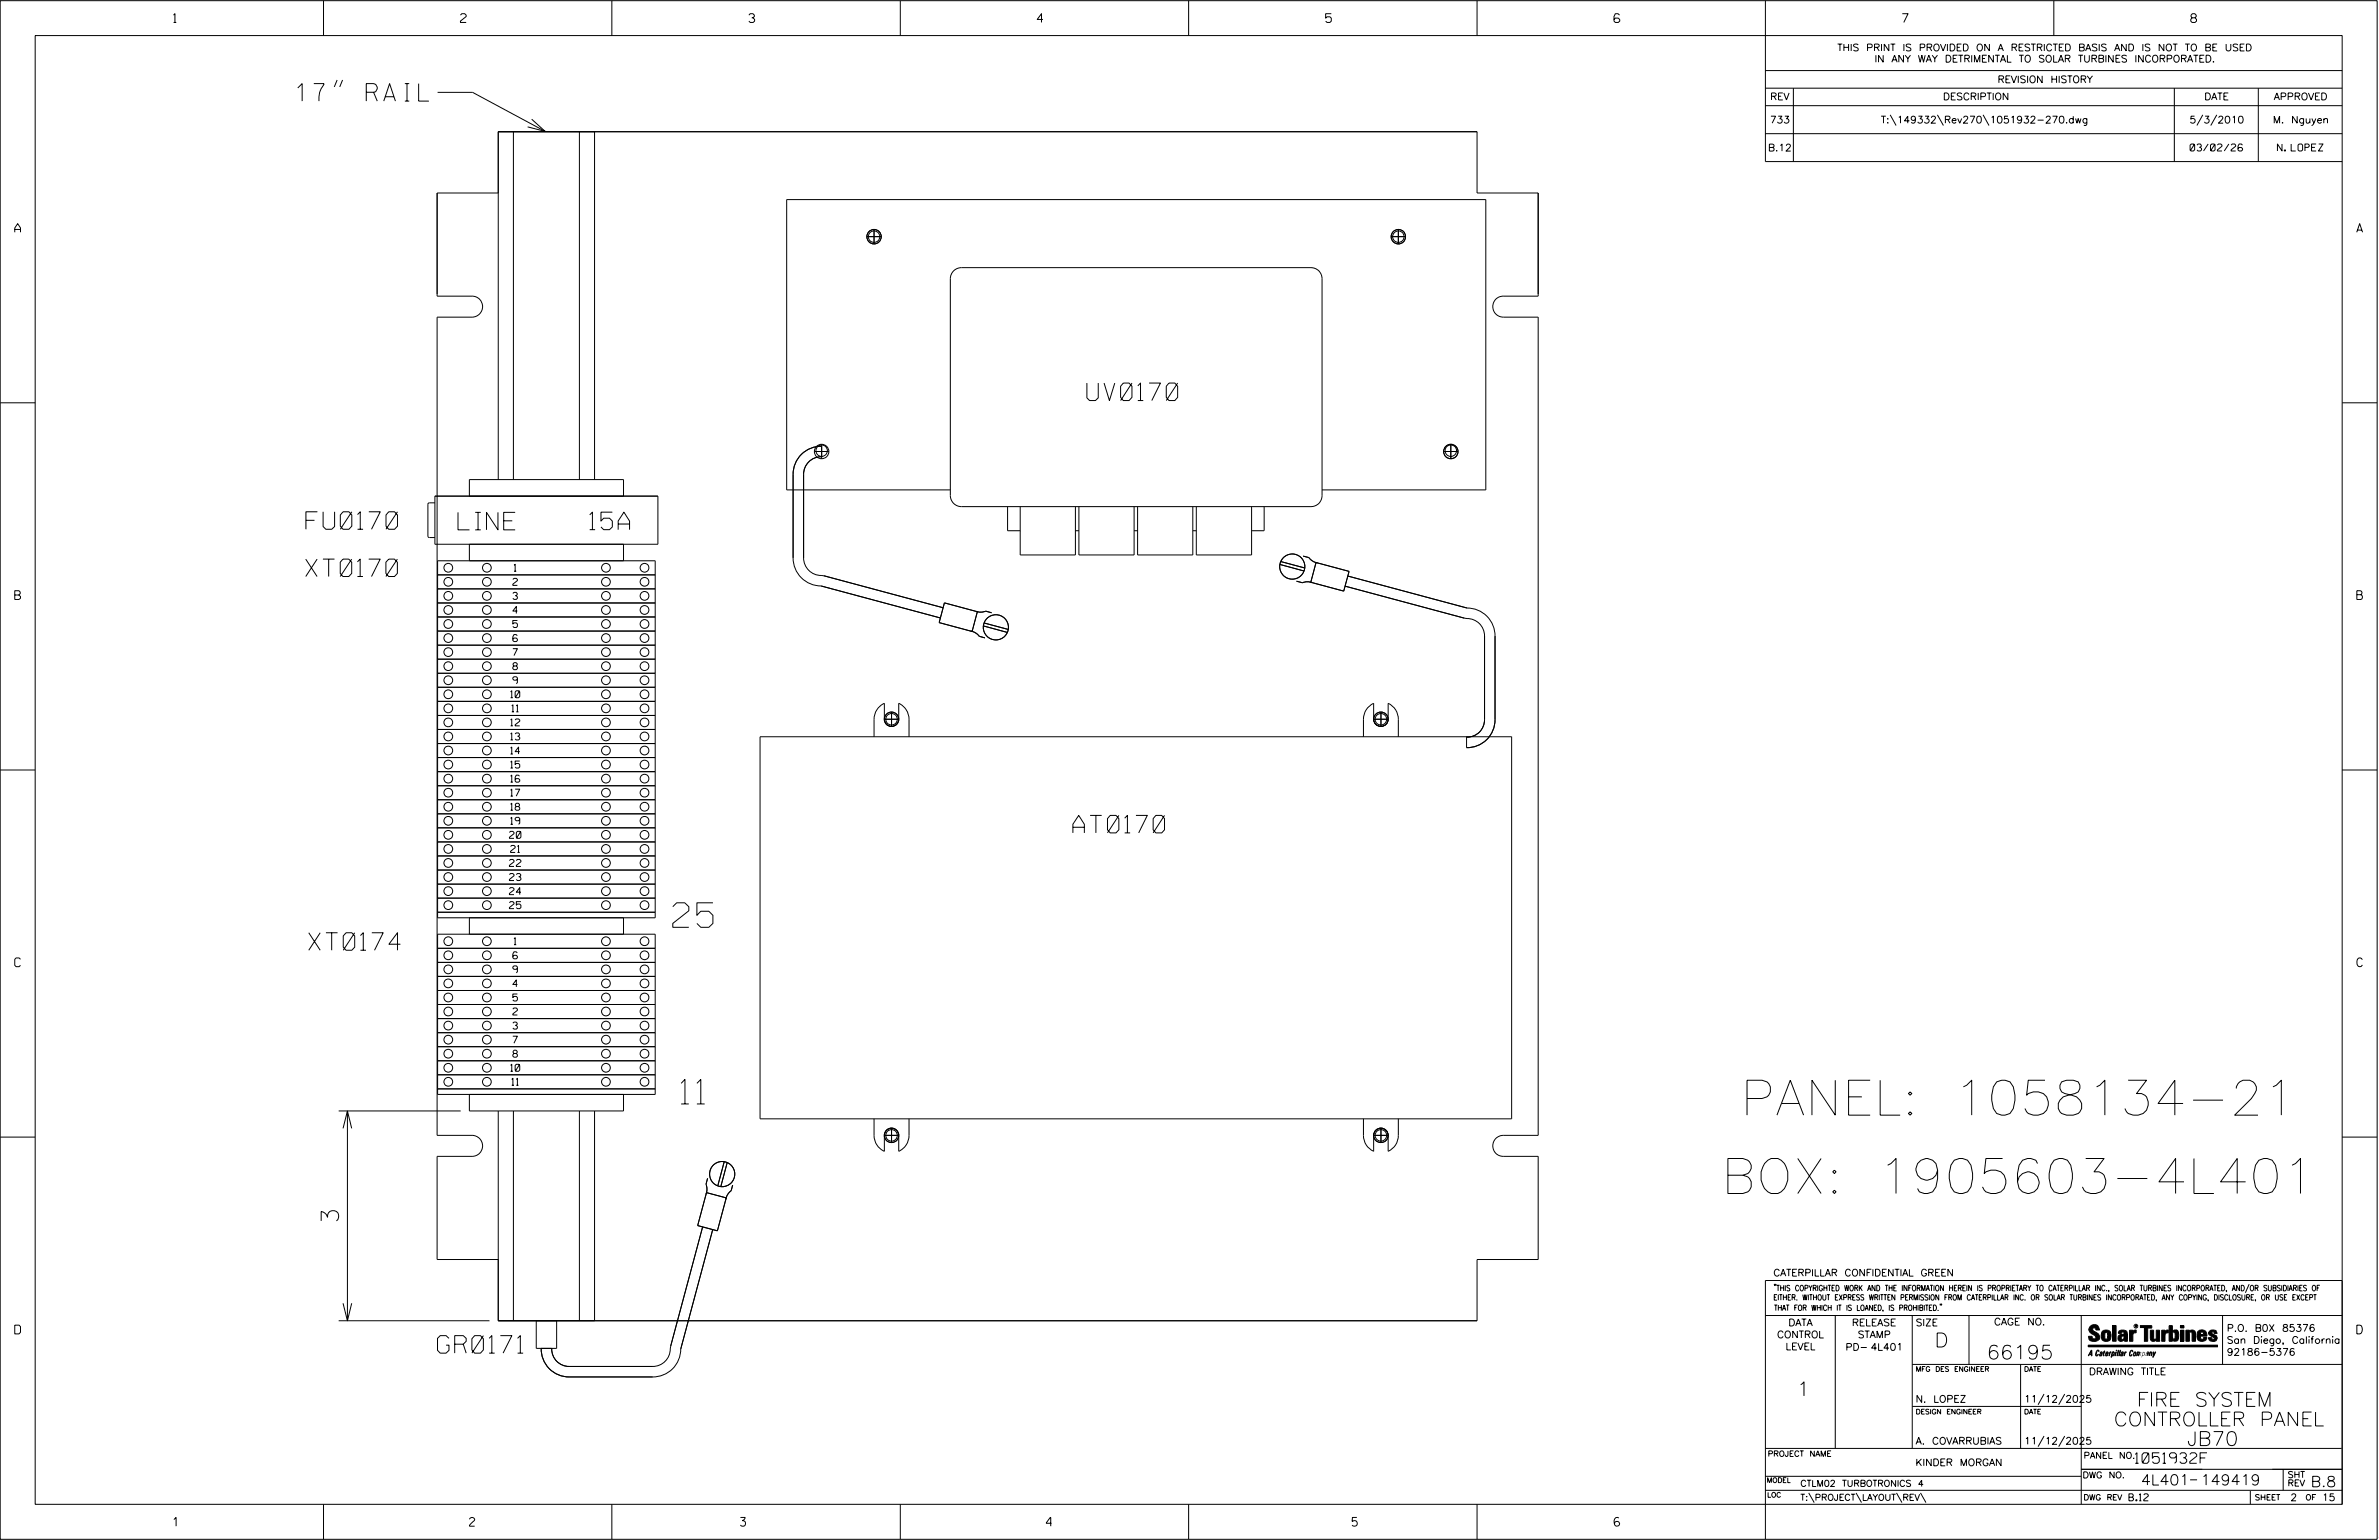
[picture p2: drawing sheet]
<svg xmlns="http://www.w3.org/2000/svg" width="864mm" height="559mm" viewBox="0 0 864 559" stroke-linecap="round" stroke-linejoin="round" font-family="sans-serif">
<defs><g id="words">
<g font-size="12.7">
<text x="631.8" y="404.6">PANEL: 1058134-21</text>
<text x="624.8" y="433.1">BOX: 1905603-4L401</text>
</g>
<g font-size="8.9">
<text x="244.2" y="336.5">25</text>
<text x="247.3" y="400.6">11</text>
</g>
<g font-size="6.3">
<text x="107.6" y="36.7">17&quot; RAIL</text>
<text x="394.5" y="145.3">UV0170</text>
<text x="111.1" y="192.1">FU0170</text>
<text x="166.3" y="192.2">LINE</text>
<text x="214.1" y="192.2">15A</text>
<text x="111" y="209.2">XT0170</text>
<text x="389.5" y="302.2">AT0170</text>
<text x="112.1" y="344.8">XT0174</text>
<text x="122.9" y="443" transform="rotate(-90 122.9 443)">3</text>
<text x="158.8" y="491">GR0171</text>
</g>
<g font-size="5.1">
<text x="702.3" y="488.8">D</text>
<text x="721.2" y="493.2">66195</text>
<text x="652.2" y="506.5">1</text>
<text x="775.7" y="510.3">FIRE SYSTEM</text>
<text x="764.3" y="517.4">CONTROLLER PANEL</text>
<text x="793.9" y="524.5">JB70</text>
</g>
<g font-size="3.8">
<text x="775.1" y="531">1051932F</text>
<text x="777.2" y="538.9">4L401</text>
<text x="798.8" y="538.9">149419</text>
<text x="838.8" y="539.5">B.8</text>
</g>
<g font-size="3.2">
<text x="63" y="8.2">1</text>
<text x="167.2" y="8.2">2</text>
<text x="271.8" y="8.2">3</text>
<text x="376.5" y="8.2">4</text>
<text x="481.2" y="8.2">5</text>
<text x="690.6" y="8.2">7</text>
<text x="795.3" y="8.2">8</text>
<text x="5.4" y="84.3">A</text>
<text x="855.5" y="84.3">A</text>
<text x="5.4" y="217.5">B</text>
<text x="855.6" y="217.5">B</text>
<text x="5.4" y="350.8">C</text>
<text x="855.6" y="350.8">C</text>
<text x="5.4" y="484">D</text>
<text x="855.6" y="484">D</text>
<text x="62.8" y="553.8">1</text>
<text x="170.4" y="553.8">2</text>
<text x="268.8" y="553.8">3</text>
<text x="379.8" y="553.8">4</text>
<text x="490.8" y="553.8">5</text>
<text x="585.9" y="553.8">6</text>
</g>
<g font-size="2.5">
<text x="666.9" y="18.5">THIS PRINT IS PROVIDED ON A RESTRICTED BASIS AND IS NOT TO BE USED</text>
<text x="680.5" y="22.6">IN ANY WAY DETRIMENTAL TO SOLAR TURBINES INCORPORATED.</text>
<text x="725.1" y="30">REVISION HISTORY</text>
<text x="642.6" y="36.3">REV</text>
<text x="705.3" y="36.3">DESCRIPTION</text>
<text x="800.2" y="36.3">DATE</text>
<text x="825.4" y="36.3">APPROVED</text>
<text x="642.5" y="44.7">733</text>
<text x="682.8" y="44.7">T:\149332\Rev270\1051932-270.dwg</text>
<text x="794.8" y="44.7">5/3/2010</text>
<text x="825.1" y="44.7">M. Nguyen</text>
<text x="641.8" y="54.8">B.12</text>
<text x="795" y="54.8">03/02/26</text>
<text x="826.7" y="54.8">N. LOPEZ</text>
<text x="186.6" y="207.3">1</text>
<text x="186.2" y="212.4">2</text>
<text x="186.2" y="217.5">3</text>
<text x="186.2" y="222.6">4</text>
<text x="186.2" y="227.7">5</text>
<text x="186.2" y="232.8">6</text>
<text x="186.2" y="237.9">7</text>
<text x="186.2" y="243">8</text>
<text x="186.2" y="248.1">9</text>
<text x="185.4" y="253.2">10</text>
<text x="185.4" y="263.4">12</text>
<text x="185.8" y="258.3">11</text>
<text x="185.4" y="268.5">13</text>
<text x="185.4" y="273.6">14</text>
<text x="185.4" y="278.7">15</text>
<text x="185.4" y="283.8">16</text>
<text x="185.4" y="288.9">17</text>
<text x="185.4" y="294">18</text>
<text x="185.4" y="299.1">19</text>
<text x="184.9" y="304.2">20</text>
<text x="185.4" y="309.3">21</text>
<text x="184.9" y="314.4">22</text>
<text x="184.9" y="319.5">23</text>
<text x="184.9" y="324.6">24</text>
<text x="184.9" y="329.7">25</text>
<text x="186.2" y="347.9">6</text>
<text x="186.6" y="342.8">1</text>
<text x="186.2" y="353">9</text>
<text x="186.2" y="358.1">4</text>
<text x="186.2" y="363.2">5</text>
<text x="186.2" y="368.3">2</text>
<text x="186.2" y="373.4">3</text>
<text x="186.2" y="378.5">7</text>
<text x="186.2" y="383.6">8</text>
<text x="185.4" y="388.7">10</text>
<text x="185.8" y="393.8">11</text>
<text x="643.8" y="463">CATERPILLAR CONFIDENTIAL GREEN</text>
<text x="645.1" y="485.5">CONTROL</text>
<text x="649.2" y="481.1">DATA</text>
<text x="672.3" y="481.1">RELEASE</text>
<text x="674.4" y="485.5">STAMP</text>
<text x="695.4" y="481.1">SIZE</text>
<text x="723.8" y="480.8">CAGE NO.</text>
<text x="808.4" y="483.1">P.O. B0X 85376</text>
<text x="648.2" y="489.8">LEVEL</text>
<text x="669.9" y="490">PD- 4L401</text>
<text x="808.4" y="487.5">San Diego, California</text>
<text x="808.4" y="491.8">92186-5376</text>
<text x="758.3" y="498.9">DRAWING TITLE</text>
<text x="695.4" y="508.9">N. LOPEZ</text>
<text x="734.8" y="508.9">11/12/2025</text>
<text x="695.4" y="524.1">A. COVARRUBIAS</text>
<text x="734.8" y="524.1">11/12/2025</text>
<text x="695.3" y="531.9">KINDER MORGAN</text>
<text x="772.8" y="544.6">B.12</text>
<text x="831.4" y="544.6">2</text>
<text x="842.9" y="544.6">15</text>
</g>
<g font-size="2.3">
<text x="756.4" y="529.2">PANEL NO.</text>
<text x="653.5" y="539.4">CTLM02 TURBOTRONICS 4</text>
<text x="756" y="536.3">DWG NO.</text>
<text x="830.4" y="539.3">REV</text>
<text x="830.4" y="536.2">SHT</text>
<text x="653.5" y="544.5">T:\PROJECT\LAYOUT\REV\</text>
</g>
<g font-size="2">
<text x="643.8" y="468.4">&quot;THIS COPYRIGHTED WORK AND THE INFORMATION HEREIN IS PROPRIETARY TO CATERPILLAR INC., SOLAR TURBINES INCORPORATED, AND/OR SUBSIDIARIES OF</text>
<text x="643.8" y="471.8">EITHER. WITHOUT EXPRESS WRITTEN PERMISSION FROM CATERPILLAR INC. OR SOLAR TURBINES INCORPORATED, ANY COPYING, DISCLOSURE, OR USE EXCEPT</text>
<text x="644" y="475.6">THAT FOR WHICH IT IS LOANED, IS PROHIBITED.&quot;</text>
<text x="641.7" y="528.5">PROJECT NAME</text>
<text x="756.3" y="544.3">DWG REV</text>
<text x="818.5" y="544.3">SHEET</text>
<text x="836.9" y="544.3">OF</text>
</g>
<g font-size="1.8">
<text x="695.4" y="497.6">MFG DES ENGINEER</text>
<text x="734.8" y="497.6">DATE</text>
<text x="695.4" y="513.1">DESIGN ENGINEER</text>
<text x="734.8" y="513.1">DATE</text>
<text x="641.3" y="538">MODEL</text>
<text x="641.5" y="543.3">LOC</text>
</g>
<text font-size=".9" x="775.1" y="481.7">R</text>
</g></defs>
<g fill="none" stroke="#000" stroke-width=".36">
<path d="M.1 .2h862.8v558.4h-862.8zM12.8 12.9h837.4v533h-837.4zM117.4 .2v12.7M222.1 .2v12.7M326.8 .2v12.7M431.5 .2v12.7M536.2 .2v12.7M587.9 5.5l-.5-.5h-1l-.5 1v1.7l.5 .4h1l.6-.4v-.6l-.6-.5h-1l-.5 .5M640.9 .2v58.4h209.3M745.6 .2v12.7M122.4 29l-1 2.5M124.4 29l-1.1 2.5"/>
<path d="M158.9 33.5h12.7l26.3 14.2M640.9 25.6h209.3M640.9 32h209.3M640.9 38.3h209.3M651 32v26.6M789.3 32v26.6M819.8 32v26.6M186.4 47.8v126.2M193 43.3l4.9 4.4-6.4-1.7M210.3 47.8v126.2M215.8 47.8v126.2M640.9 48.5h209.3"/>
<path d="M686.2 41.7l2.1 3.8M703.3 41.7l2.2 3.8M719.9 41.7l2.1 3.8M799.6 41.7l-2.1 3.8M804.7 41.7l-2.2 3.8M180.9 70h-22.2v37.5h12.7a3.8 3.8 0 0 1 3.8 3.8 3.8 3.8 0 0 1-3.8 3.8h-12.7v296.9h12.7a3.8 3.8 0 0 1 3.8 3.8 3.8 3.8 0 0 1-3.8 3.8h-12.7v37.4h22.2M314.7 85.9h5.2M317.3 83.3v5.2M346.2 98.3l1.3-.9 1.5-.3h126.9a4 4 0 0 1 4 4v78.7a4 4 0 0 1-4 4h-126.9a4 4 0 0 1-4-4v-78.7l.3-1.5zM505 85.9h5.2M507.6 83.3v5.2M.1 146.2h12.7"/>
<path d="M850.2 146.2h12.7M180.9 174v-126.2h355.3v22.2h22.2v37.5h-12.7a3.8 3.8 0 0 0-3.8 3.8 3.8 3.8 0 0 0 3.8 3.8h12.7v296.9h-12.7a3.8 3.8 0 0 0-3.8 3.8 3.8 3.8 0 0 0 3.8 3.8h12.7v37.4h-22.2v22.2h-355.3v-76.1M295.6 163.8h5.3M298.3 165.7a6.4 6.4 0 0 0-6.6 6.4v30.4a6.6 6.6 0 0 0 7.3 6.4l43.3 11.6M298.3 161.9a10.2 10.2 0 0 0-10.4 10.2v30.4a10.2 10.2 0 0 0 10.2 10.1l43.2 11.6M298.3 161.2v5.2M345 177.8h-59.4v-105.4h253.8v105.4h-59.5M524.1 163.8h5.2M526.7 161.2v5.2M157.9 182.5h-2l-.6 .5v11.6l.6 .5h2M157.9 180h80.9v17.5h-80.9zM170.4 180v-6h55.9v6"/>
<path d="M170.4 197.5v6M226.3 197.5v6M365.8 183.8v8.8h4.5M370.3 183.8v17.6h20.1v-17.6M390.4 192.6h1.3M391.7 183.8v17.6h20v-17.6M411.7 192.6h1.3M413 183.8v17.6h20v-17.6M433 192.6h1.3M434.3 183.8v17.6h20v-17.6M458.9 183.8v8.8h-4.6M158.9 203.5h78.9v129.5h-78.9z"/>
<path d="M158.9 208.6h78.9M158.9 213.7h78.9M158.9 218.8h78.9M342.8 218.8l12 3.2-1.9 7.1-12-3.2zM464.6 204.8l8.8 2.4M464.9 203.8l8.7 2.3M470.6 210.9l2.2 .6 1.7-.4 1.8 .3M473.1 201.8l2 .5 1.4 1.3 1.7 .7M477.7 204.1l12 3.2-1.9 7.2-12-3.2zM489.3 209l43.3 11.6a10.1 10.1 0 0 1 10.1 10.2v30.3a10.1 10.1 0 0 1-10.3 10.2v-3.8a6.3 6.3 0 0 0 6.5-6.4v-30.3a6.6 6.6 0 0 0-7.3-6.5l-43.3-11.6M158.9 223.9h78.9M158.9 229h78.9"/>
<path d="M158.9 234.1h78.9M158.9 239.2h78.9M352.4 229l1.7 .6 1.4 1.3 2 .6M354.3 221.8l1.8 .3 1.7-.3 2.2 .6M357 227.1l8.7 2.4M357.3 226.1l8.7 2.3M158.9 244.3h78.9M158.9 249.4h78.9M158.9 254.5h78.9M158.9 259.6h78.9M323.6 258.4v5.2M501.3 258.4v5.2"/>
<path d="M.1 279.4h12.7M158.9 264.7h78.9M158.9 269.8h78.9M158.9 274.9h78.9M158.9 280h78.9M275.9 267.3h272.8v138.7h-272.8zM321 261a2.61 2.61 0 0 0 2.6 2.6 2.61 2.61 0 0 0 2.6-2.6M321 261v-5.8a6.4 6.4 0 0 0-3.7 5.8v6.3M321 261h5.2M326.2 261v-5.8a6.4 6.4 0 0 1 3.8 5.8v6.3M498.7 261a2.63 2.63 0 0 0 2.6 2.6 2.63 2.63 0 0 0 2.6-2.6M498.7 261v-5.8a6.3 6.3 0 0 0-3.8 5.8v6.3"/>
<path d="M498.7 261h5.2M503.9 261v-5.8a6.3 6.3 0 0 1 3.7 5.8v6.3M850.2 279.4h12.7M158.9 285.1h78.9M158.9 290.2h78.9M158.9 295.3h78.9M158.9 300.4h78.9M158.9 305.5h78.9M158.9 310.6h78.9M158.9 315.7h78.9M158.9 339h78.9v58.1h-78.9zM158.9 320.8h78.9"/>
<path d="M158.9 325.9h78.9M158.9 331h78.9M170.4 333v6M226.3 333v6M158.9 344.1h78.9M158.9 349.2h78.9M158.9 354.3h78.9M158.9 359.4h78.9M158.9 364.5h78.9M158.9 369.6h78.9M158.9 374.7h78.9M158.9 379.8h78.9"/>
<path d="M158.9 395.1h78.9M158.9 384.9h78.9M158.9 390h78.9M226.3 397.1v6h-55.9v-6M.1 412.6h12.7M122.9 403.1h44.3M124.5 409.4l1.6-6.3 1.6 6.3M126.1 403.1v76.1M186.4 403.1v76.1M210.3 403.1v76.1M215.8 403.1v76.1M317.3 406v6a6.3 6.3 0 0 0 3.7 5.8v-5.8"/>
<path d="M321 412a2.61 2.61 0 0 1 2.6-2.6 2.61 2.61 0 0 1 2.6 2.6M321 412h5.2M323.6 409.4v5.2M330 406v6a6.3 6.3 0 0 1-3.8 5.8v-5.8M494.9 406v6a6.2 6.2 0 0 0 3.8 5.8v-5.8M498.7 412h5.2M498.7 412a2.63 2.63 0 0 1 2.6-2.6 2.63 2.63 0 0 1 2.6 2.6M501.3 409.4v5.2M507.6 406v6a6.2 6.2 0 0 1-3.7 5.8v-5.8M850.2 412.6h12.7M256.5 432.8l7.1 1.9-3.2 11.9-7.1-1.9zM256.9 427.6l-.6 2.1 .3 1.8-.3 1.7"/>
<path d="M262.9 421.6l-2.3 8.7M264 421.9l-2.3 8.7M266 430l-.6 2-1.2 1.4-.7 1.8M255.1 445.2l-11.6 43.3a6.7 6.7 0 0 1-6.5 7.3h-30.4a6.3 6.3 0 0 1-6.3-6.5M258.7 446.2l-11.6 43.3a10.1 10.1 0 0 1-10.1 10.1h-30.4a10.1 10.1 0 0 1-10.1-10.3M122.9 479.2h54.8M124.5 472.9l1.6 6.3 1.6-6.3M194.7 479.2v10.1h7.4v-10.1M640.9 477.3h209.3M644.2 466.1l-.1 .4M644.7 466.1l-.2 .4M666.2 477.3v48.3"/>
<path d="M694.2 477.3v48.3M704.4 473.3l-.1 .4M704.8 473.3l-.1 .4M714.8 477.3v17.8M755.5 477.3v68.6M806.8 477.3v17.8M816.5 466l-1.4 3.1M850.2 464.6h-209.3v94M850.2 464.8v81.1M694.2 495.1h156M733.5 495.1v30.5M758.6 481.4a2.02 2.02 0 0 1 3.1-.1l.5 1.3h-1.3l-.2-.6-.4-.2-.6 .1-.1 .4 .4 .7a2.46 2.46 0 0 1 2.2 2.9 2.83 2.83 0 0 1-3.8 .3l-.3-1.3h1.3l.2 .7 .6 .3 .5-.2 .2-.5-.4-.6-1.9-1.2-.4-.9z"/>
<path d="M759.2 491.3h-.7l.7-1.2v1.9h.2l-.1-2.1-1.3 2.1 .5-.5h.7M761.3 490l.3-.2 .4 .3-.1 .3-.3-.4-.4 .3-.3 1.6h.4l.4-.5-.3 .6-.4 .1-.3-.4zM762.6 490.6l.5-.1-.1 1.4h-.9a.74 .74 0 0 1 .9-.8l-.3 .7-.5 .1 .2-.5 .6-.2v-.5l-.7 .2zM763 483.2a2.17 2.17 0 0 1 3.1 0l.3 1.4-.3 1.5a2.17 2.17 0 0 1-3.1 0l-.3-1.5zM763.6 490.5l.4-.4 .2 .6h-.3l-.3 .9 .2 .4-.3-.1zM764.1 483.7l.5-.4 .4 .3v2.2l-.4 .2-.5-.2zM764.6 491.1l.6 .2v-.7l-.4-.1-.4 .6-.1 .8h.6M764.6 491.1l-.1 .8h.4M764.6 482.6v.8M764.8 490.7l.4 .1v.3h-.6zM765 491.5l-.1 .4zM766 490.5l-.5 1.5z"/>
<path d="M766 490.8l.4-.3-.4 .4M766.9 481h1.3v5.7h-1.3zM767 490.8l.5 .1-.3 .8-.4 .2zM767.3 490.5h-.5l-.5 2M767.3 490.5a.8 .8 0 0 1 .2 1 .8 .8 0 0 1-.9 .4l-.1 .6M767.3 490.5l-.1 .2M768.1 490.5l-.4 1.5zM768.2 489.9h.3l-.1 .2h-.2zM769 489.9l-.5 2.1zM769.7 489.9l-.6 2.1zM770.1 491.4l.5-.3-.5 .8zM770.4 491.9h.1"/>
<path d="M770.6 491.1l.1-.4-.7 .2 .1-.3 .6-.1 .2 .3-.5 1.1M770.6 491.1a.74 .74 0 0 0-.8 .8h.6M771 484.8h-.7l-.3 .6 .4 .7 .5-.3 .1-2.4h-.8l-.1 .4h-1.2a1.71 1.71 0 0 1 1.8-1.3 1.71 1.71 0 0 1 1.6 1.4v2.8h-1.1l-.1-.6M771 484.2l-1.5 .1a1.41 1.41 0 0 0 0 2.4l.5 .1 1.1-.7M771.2 486.1h-.1M771.4 490.5l.1 .3 .4-.3-.9 1.5zM771.5 490.8h.1M773 482.7h1.2v.5l.5-.5 .7-.1v1h-.6l-.5 .4-.1 2.7h-1.2zM773.3 490.3l.6-.4 .4 .2-.1 .4-.3-.4a1.28 1.28 0 0 0-.5 1.8l.6-.4-.1 .4-.8 .1zM774.7 490.8l.5-.3a.88 .88 0 0 1 .2 .9 .88 .88 0 0 1-.7 .7l-.2-.2zM774.8 490.9h.5l-.3 1h-.3l-.2-.2zM775.2 490.5l-.1 .2"/>
<path d="M776.8 481h4.3v.9h-1.5v4.8h-1.3M776.8 490.6l-.8 .2v-.3l-.4 1.5 .8-1.3v1.3l.3-1.2M779.3 491.1h.4M779.6 490.5h.3l-.3 1.4M779.6 490.7h.2l-.1 .4M779.7 491.1l-.1 .4M779.7 491.1l-.4 .2M780.1 492l.4-1.5 .1 .3 .3-.3 .3 .2-.3 1.3v-1.3l-.7 1.3M780.6 482.7h1.2v2.7l.1 .4 .4 .3 .4-.7v-2.7h1.2l.1 4h-1.3v-.5l-1.1 .6-.7-.3-.3-.7zM781.6 492.5l1-2-.8 1.3-.2-1.3-.2 2M784.7 482.7h1.2v.5l.5-.5 .7-.1v1h-.5l-.6 .4-.1 2.7h-1.2zM787.4 481h1.2v2a1.4 1.4 0 0 1 2.2 .2l.1 1.4-.4 1.9-1.5 .1-.4-.5v-1l.5 .9 .5-.3v-2.1l-.5-.4-.5 .7v2.8h-1.2z"/>
<path d="M791.5 482.7h1.3v4h-1.3zM791.5 481h1.3v.9h-1.3zM793.5 482.7h1.3v.4l.7-.5 1.1 .2 .4 .6v3.3h-1.2l-.3-3.4-.7 .2v3.2h-1.3zM794.8 483.1h.1M797.7 483.2a1.92 1.92 0 0 1 2.4-.5 1.92 1.92 0 0 1 1 2.1h-2.3v.8l.6 .5 .5-.3v-.5h1.2a1.83 1.83 0 0 1-2.1 1.4 1.83 1.83 0 0 1-1.5-2.1zM798.8 484.2v.6M799.1 483.4h.6l.2 .8h-1.1zM804.6 482.9a1.84 1.84 0 0 0-2.9 .8 3.3 3.3 0 0 0 2.2 1.9l-.5 .5-.4-.3-.1-.4h-1.2l.1 .6a1.92 1.92 0 0 0 2.9 .4M804.9 483.8h-1.2l-.2-.6-.5 .1-.1 .3 .1 .3 1.8 .9M805.1 488.1h-47.1v.6h47.1M694.2 510.3h61.3M742 505.8l-2.2 3.9"/>
<path d="M749.5 505.8l-2.2 3.9M640.9 525.6h209.2M640.9 535.7h114.6M742 521.1l-2.2 3.8M749.5 521.1l-2.2 3.8M755.5 533.2h94.7M795 537h2.6M828.8 533.2v7.6M117.4 545.9v12.7M222.1 545.9v12.7M326.8 545.9v12.7M431.5 545.9v12.7"/>
<path d="M536.2 545.9v12.7M640.9 540.8h209.3M656.6 541.7l2 3.5M673.8 541.7l1.9 3.5M688.4 541.7l2 3.5M697.2 541.7l1.9 3.5M816.9 541v4.9"/>
<circle cx="317.3" cy="85.9" r="2.61"/>
<circle cx="317.3" cy="85.9" r="2.08"/>
<circle cx="507.6" cy="85.9" r="2.61"/>
<circle cx="507.6" cy="85.9" r="2.07"/>
<circle cx="298.3" cy="163.5" r="2.08"/>
<circle cx="298.3" cy="163.8" r="2.62"/>
<circle cx="526.7" cy="163.8" r="2.62"/>
<circle cx="526.7" cy="163.5" r="2.09"/>
<circle cx="162.7" cy="206" r="1.59"/>
<circle cx="162.7" cy="216.2" r="1.59"/>
<circle cx="162.7" cy="211.1" r="1.59"/>
<circle cx="176.7" cy="216.2" r="1.59"/>
<circle cx="176.7" cy="206" r="1.59"/>
<circle cx="176.7" cy="211.1" r="1.59"/>
<circle cx="220" cy="206" r="1.58"/>
<circle cx="220" cy="216.2" r="1.58"/>
<circle cx="220" cy="211.1" r="1.58"/>
<circle cx="234" cy="206" r="1.58"/>
<circle cx="234" cy="216.2" r="1.58"/>
<circle cx="234" cy="211.1" r="1.58"/>
<circle cx="469.1" cy="205.6" r="4.6"/>
<circle cx="162.7" cy="226.4" r="1.59"/>
<circle cx="162.7" cy="231.5" r="1.59"/>
<circle cx="162.7" cy="221.3" r="1.59"/>
<circle cx="162.7" cy="236.6" r="1.59"/>
<circle cx="176.7" cy="226.4" r="1.59"/>
<circle cx="176.7" cy="221.3" r="1.59"/>
<circle cx="176.7" cy="231.5" r="1.59"/>
<circle cx="176.7" cy="236.6" r="1.59"/>
<circle cx="220" cy="226.4" r="1.58"/>
<circle cx="220" cy="231.5" r="1.58"/>
<circle cx="220" cy="221.3" r="1.58"/>
<circle cx="220" cy="236.6" r="1.58"/>
<circle cx="234" cy="226.4" r="1.58"/>
<circle cx="234" cy="231.5" r="1.58"/>
<circle cx="234" cy="221.3" r="1.58"/>
<circle cx="234" cy="236.6" r="1.58"/>
<circle cx="361.5" cy="227.6" r="4.6"/>
<circle cx="162.7" cy="251.9" r="1.59"/>
<circle cx="162.7" cy="257" r="1.59"/>
<circle cx="162.7" cy="241.7" r="1.59"/>
<circle cx="162.7" cy="246.8" r="1.59"/>
<circle cx="176.7" cy="251.9" r="1.59"/>
<circle cx="176.7" cy="241.7" r="1.59"/>
<circle cx="176.7" cy="257" r="1.59"/>
<circle cx="176.7" cy="246.8" r="1.59"/>
<circle cx="220" cy="251.9" r="1.58"/>
<circle cx="220" cy="257" r="1.58"/>
<circle cx="220" cy="241.7" r="1.58"/>
<circle cx="220" cy="246.8" r="1.58"/>
<circle cx="234" cy="251.9" r="1.58"/>
<circle cx="234" cy="257" r="1.58"/>
<circle cx="234" cy="241.7" r="1.58"/>
<circle cx="234" cy="246.8" r="1.58"/>
<circle cx="162.7" cy="277.4" r="1.59"/>
<circle cx="162.7" cy="267.2" r="1.59"/>
<circle cx="162.7" cy="272.3" r="1.59"/>
<circle cx="162.7" cy="262.1" r="1.59"/>
<circle cx="176.7" cy="277.4" r="1.59"/>
<circle cx="176.7" cy="267.2" r="1.59"/>
<circle cx="176.7" cy="272.3" r="1.59"/>
<circle cx="176.7" cy="262.1" r="1.59"/>
<circle cx="220" cy="267.2" r="1.58"/>
<circle cx="220" cy="277.4" r="1.58"/>
<circle cx="220" cy="272.3" r="1.58"/>
<circle cx="220" cy="262.1" r="1.58"/>
<circle cx="234" cy="267.2" r="1.58"/>
<circle cx="234" cy="277.4" r="1.58"/>
<circle cx="234" cy="272.3" r="1.58"/>
<circle cx="234" cy="262.1" r="1.58"/>
<circle cx="323.6" cy="261" r="2.09"/>
<circle cx="323.6" cy="261" r="2.61"/>
<circle cx="501.3" cy="261" r="2.09"/>
<circle cx="501.3" cy="261" r="2.61"/>
<circle cx="162.7" cy="292.7" r="1.59"/>
<circle cx="162.7" cy="282.5" r="1.59"/>
<circle cx="162.7" cy="297.8" r="1.59"/>
<circle cx="162.7" cy="287.6" r="1.59"/>
<circle cx="176.7" cy="292.7" r="1.59"/>
<circle cx="176.7" cy="282.5" r="1.59"/>
<circle cx="176.7" cy="297.8" r="1.59"/>
<circle cx="176.7" cy="287.6" r="1.59"/>
<circle cx="220" cy="282.5" r="1.58"/>
<circle cx="220" cy="292.7" r="1.58"/>
<circle cx="220" cy="297.8" r="1.58"/>
<circle cx="220" cy="287.6" r="1.58"/>
<circle cx="234" cy="282.5" r="1.58"/>
<circle cx="234" cy="292.7" r="1.58"/>
<circle cx="234" cy="297.8" r="1.58"/>
<circle cx="234" cy="287.6" r="1.58"/>
<circle cx="162.7" cy="313.1" r="1.59"/>
<circle cx="162.7" cy="302.9" r="1.59"/>
<circle cx="162.7" cy="308" r="1.59"/>
<circle cx="162.7" cy="318.2" r="1.59"/>
<circle cx="176.7" cy="313.1" r="1.59"/>
<circle cx="176.7" cy="302.9" r="1.59"/>
<circle cx="176.7" cy="308" r="1.59"/>
<circle cx="176.7" cy="318.2" r="1.59"/>
<circle cx="220" cy="313.1" r="1.58"/>
<circle cx="220" cy="302.9" r="1.58"/>
<circle cx="220" cy="308" r="1.58"/>
<circle cx="220" cy="318.2" r="1.58"/>
<circle cx="234" cy="313.1" r="1.58"/>
<circle cx="234" cy="302.9" r="1.58"/>
<circle cx="234" cy="308" r="1.58"/>
<circle cx="234" cy="318.2" r="1.58"/>
<circle cx="162.7" cy="328.4" r="1.59"/>
<circle cx="162.7" cy="323.3" r="1.59"/>
<circle cx="176.7" cy="328.4" r="1.59"/>
<circle cx="176.7" cy="323.3" r="1.59"/>
<circle cx="220" cy="328.4" r="1.58"/>
<circle cx="220" cy="323.3" r="1.58"/>
<circle cx="234" cy="328.4" r="1.58"/>
<circle cx="234" cy="323.3" r="1.58"/>
<circle cx="162.7" cy="341.5" r="1.59"/>
<circle cx="162.7" cy="356.8" r="1.59"/>
<circle cx="162.7" cy="346.6" r="1.59"/>
<circle cx="162.7" cy="351.7" r="1.59"/>
<circle cx="176.7" cy="341.5" r="1.59"/>
<circle cx="176.7" cy="346.6" r="1.59"/>
<circle cx="176.7" cy="356.8" r="1.59"/>
<circle cx="176.7" cy="351.7" r="1.59"/>
<circle cx="220" cy="341.5" r="1.58"/>
<circle cx="220" cy="346.6" r="1.58"/>
<circle cx="220" cy="356.8" r="1.58"/>
<circle cx="220" cy="351.7" r="1.58"/>
<circle cx="234" cy="341.5" r="1.58"/>
<circle cx="234" cy="346.6" r="1.58"/>
<circle cx="234" cy="356.8" r="1.58"/>
<circle cx="234" cy="351.7" r="1.58"/>
<circle cx="162.7" cy="367" r="1.59"/>
<circle cx="162.7" cy="362" r="1.59"/>
<circle cx="162.7" cy="372.1" r="1.59"/>
<circle cx="162.7" cy="377.2" r="1.59"/>
<circle cx="176.7" cy="367" r="1.59"/>
<circle cx="176.7" cy="372.1" r="1.59"/>
<circle cx="176.7" cy="362" r="1.59"/>
<circle cx="176.7" cy="377.2" r="1.59"/>
<circle cx="220" cy="367" r="1.58"/>
<circle cx="220" cy="372.1" r="1.58"/>
<circle cx="220" cy="361.9" r="1.58"/>
<circle cx="220" cy="377.2" r="1.58"/>
<circle cx="234" cy="367" r="1.58"/>
<circle cx="234" cy="361.9" r="1.58"/>
<circle cx="234" cy="372.1" r="1.58"/>
<circle cx="234" cy="377.2" r="1.58"/>
<circle cx="162.7" cy="392.5" r="1.59"/>
<circle cx="162.7" cy="382.3" r="1.59"/>
<circle cx="162.7" cy="387.5" r="1.59"/>
<circle cx="176.7" cy="392.5" r="1.59"/>
<circle cx="176.7" cy="387.5" r="1.59"/>
<circle cx="176.7" cy="382.3" r="1.59"/>
<circle cx="220" cy="392.5" r="1.58"/>
<circle cx="220" cy="382.3" r="1.58"/>
<circle cx="220" cy="387.5" r="1.58"/>
<circle cx="234" cy="392.5" r="1.58"/>
<circle cx="234" cy="382.3" r="1.58"/>
<circle cx="234" cy="387.5" r="1.58"/>
<circle cx="323.6" cy="412" r="2.09"/>
<circle cx="323.6" cy="412" r="2.62"/>
<circle cx="501.3" cy="412" r="2.62"/>
<circle cx="501.3" cy="412" r="2.09"/>
<circle cx="262.2" cy="426" r="4.6"/>
<circle cx="775.4" cy="481.2" r=".69"/>
</g>
<g fill="#000">
<path d="M768.1 490.5l-.4 1.5zM768.2 489.9h.3l-.1 .2h-.2zM769 489.9l-.5 2.1zM769.7 489.9l-.6 2.1zM791.5 481h1.3v.9h-1.3zM791.5 482.7h1.3v4h-1.3zM758 488.1h47.1v.6h-47.1z"/>
<path d="M759.2 489.9l-1.2 2.1 .5-.5h.7v.5h.2zM759.2 490.1v1.2h-.7z" fill-rule="evenodd"/>
<path d="M758.6 481.4a2.02 2.02 0 0 1 3.1-.1l.5 1.3h-1.3l-.2-.6-.4-.2-.6 .1-.1 .4 .4 .7a2.46 2.46 0 0 1 2.2 2.9 2.83 2.83 0 0 1-3.8 .3l-.3-1.3h1.3l.2 .7 .6 .3 .5-.2 .2-.5-.4-.6-1.9-1.2-.4-.9z" fill-rule="evenodd"/>
<path d="M761.3 490l.3-.2 .4 .3-.1 .3-.3-.4-.4 .3-.3 1.6h.4l.4-.5-.3 .6-.4 .1-.3-.4z" fill-rule="evenodd"/>
<path d="M762.6 490.6l.5-.1-.1 1.4h-.9a.74 .74 0 0 1 .9-.8l-.6 .3-.2 .5 .5-.1 .3-.6v-.5l-.7 .2z" fill-rule="evenodd"/>
<path d="M763.6 490.5l.4-.4 .2 .6h-.3l-.3 .9 .2 .4-.3-.1z" fill-rule="evenodd"/>
<path d="M764.8 490.5l.5 .3-.1 .5h-.6l.6-.2v-.3l-.4-.1-.3 1.2h.4l.3-.4-.6 .6-.3-.2v-.4z" fill-rule="evenodd"/>
<path d="M763 483.2a2.17 2.17 0 0 1 3.1 0l.3 1.4-.3 1.5a2.17 2.17 0 0 1-3.1 0l-.3-1.5zM764.1 483.7v2.1l.5 .2 .4-.2v-2.2l-.4-.3z" fill-rule="evenodd"/>
<path d="M766 490.5v.3l.4-.1-.4 .2-.5 1.1z" fill-rule="evenodd"/>
<path d="M766.8 490.5l-.5 2 .3-.6a.71 .71 0 0 0 .9-.5 .71 .71 0 0 0-.4-.9zM767 490.8l.5 .1-.3 .8-.4 .2z" fill-rule="evenodd"/>
<path d="M766.9 481h1.3v5.7h-1.3z" fill-rule="evenodd"/>
<path d="M770.1 490.6l.6-.1 .2 .3-.4 1.2-.5 .1-.2-.5 .3-.5h.5l-.7 .5v.3l.4-.1 .4-.9-.5-.2-.2 .2z" fill-rule="evenodd"/>
<path d="M769.4 482.8l-.5 1h1.2l.1-.4h.8v.8l-1.5 .1a1.41 1.41 0 0 0 0 2.4l.5 .1 1.1-.7 .1 .6h1.1v-2.8a1.79 1.79 0 0 0-2.4-1.2zM770.3 484.8h.7l-.1 1-.5 .3-.4-.7z" fill-rule="evenodd"/>
<path d="M771.4 490.5l.1 .3 .4-.3-.9 1.5z" fill-rule="evenodd"/>
<path d="M773 482.7h1.2v.5l.5-.5 .7-.1v1h-.6l-.5 .4-.1 2.7h-1.2z" fill-rule="evenodd"/>
<path d="M773.3 490.3l.6-.4 .4 .2-.1 .4-.3-.4a1.28 1.28 0 0 0-.5 1.8l.6-.4-.3 .5h-.6z" fill-rule="evenodd"/>
<path d="M774.7 490.8l-.2 1.1h.7a.96 .96 0 0 0 0-1.4zM774.8 490.9h.5l-.1 .6-.5 .4-.2-.2z" fill-rule="evenodd"/>
<path d="M776 490.5v.3l.4-.3 .2 .3 .7-.2-.3 1.4v-1.3l-.6 1.3v-1.3l-.8 1.3z" fill-rule="evenodd"/>
<path d="M776.8 481h4.3v.9h-1.5v4.8h-1.3v-4.8h-1.5z" fill-rule="evenodd"/>
<path d="M777.9 490.5l-.5 2 .3-.6a.71 .71 0 0 0 .9-.5 .71 .71 0 0 0-.4-.9zM778.1 490.8l.3-.1 .1 .4-.5 .8-.2-.5z" fill-rule="evenodd"/>
<path d="M779.3 490.6l.6-.1-.3 1.5-.7-.1a.67 .67 0 0 1 .8-.8l-.6 .3-.1 .5 .4-.1 .4-.9-.4-.2-.3 .2z" fill-rule="evenodd"/>
<path d="M780.5 490.5l.1 .3 .3-.3 .3 .2-.3 1.3v-1.3l-.8 1.3z" fill-rule="evenodd"/>
<path d="M780.6 482.7h1.2v2.7l.1 .4 .4 .3 .4-.7v-2.7h1.2l.1 4h-1.3v-.5l-1.1 .6-.7-.3-.3-.7z" fill-rule="evenodd"/>
<path d="M781.6 490.5l.2 1.3 .8-1.3-1.2 2z" fill-rule="evenodd"/>
<path d="M784.7 482.7h1.2v.5l.5-.5 .7-.1v1h-.5l-.6 .4-.1 2.7h-1.2z" fill-rule="evenodd"/>
<path d="M787.4 481h1.2v2a1.4 1.4 0 0 1 2.2 .2l.1 1.4-.4 1.9-1.5 .1-.4-.5v-1l.5 .9 .5-.3v-2.1l-.5-.4-.5 .7v2.8h-1.2z" fill-rule="evenodd"/>
<path d="M793.5 482.7h1.3v.4a1.29 1.29 0 0 1 2.2 .3v3.3h-1.2l-.3-3.4-.7 .2v3.2h-1.3z" fill-rule="evenodd"/>
<path d="M797.7 483.2a1.92 1.92 0 0 1 2.4-.5 1.92 1.92 0 0 1 1 2.1h-2.3v.8l.6 .5 .5-.3v-.5h1.2a1.83 1.83 0 0 1-2.1 1.4 1.83 1.83 0 0 1-1.5-2.1zM799.1 483.4l-.3 .8h1.1l-.2-.8z" fill-rule="evenodd"/>
<path d="M801.9 483.2a1.94 1.94 0 0 1 3 .1v.5h-1.2l-.2-.6-.5 .1-.1 .3 .1 .3 1.8 .9a1.2 1.2 0 0 1 .1 1.3 1.2 1.2 0 0 1-1.2 .7l-1.6-.4-.4-1h1.2l.1 .4 .4 .3 .5-.5a3.3 3.3 0 0 1-2.2-1.9z" fill-rule="evenodd"/>
<circle cx="761.4" cy="492" r=".07"/>
<circle cx="762.2" cy="485.1" r=".07"/>
<circle cx="769.3" cy="492" r=".07"/>
<circle cx="773.1" cy="486.7" r=".07"/>
<circle cx="791.5" cy="486.7" r=".07"/>
<circle cx="791.5" cy="481" r=".07"/>
<circle cx="794.8" cy="486.7" r=".07"/>
</g>
<use href="#words"/>
</svg>
